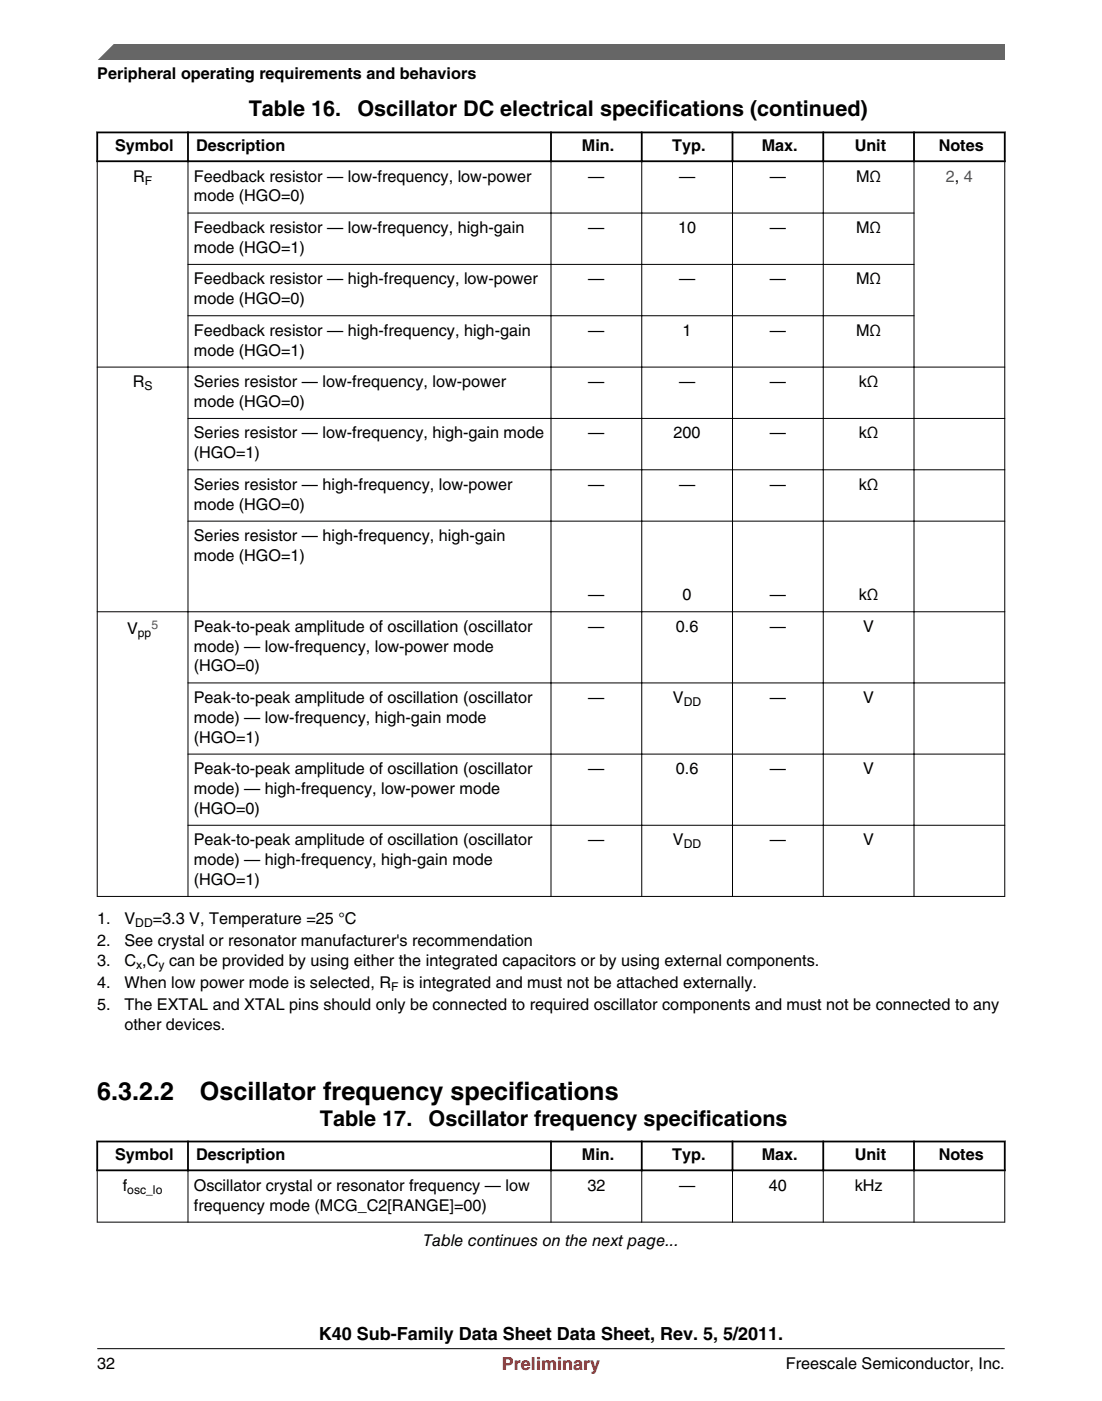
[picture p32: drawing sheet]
<svg xmlns="http://www.w3.org/2000/svg" width="216mm" height="274mm" viewBox="0 0 216 274" stroke-linecap="round" stroke-linejoin="round" font-family="sans-serif">
<defs><g id="words">
<g font-size="4.9">
<text x="19" y="215.4">6.3.2.2</text>
<text x="39.2" y="215.4">Oscillator frequency specifications</text>
</g>
<g font-size="4.2">
<text x="48.7" y="22.6">Table 16.</text>
<text x="70" y="22.6">Oscillator DC electrical specifications (continued)</text>
<text x="62.7" y="220.4">Table 17.</text>
<text x="84" y="220.4">Oscillator frequency specifications</text>
</g>
<text font-size="3.5" x="62.5" y="262.3">K40 Sub-Family Data Sheet Data Sheet, Rev. 5, 5/2011.</text>
<text font-size="3.5" fill="#f00" x="98.3" y="268.2">Preliminary</text>
<g font-size="3.2">
<text x="19" y="15.5">Peripheral operating requirements and behaviors</text>
<text x="22.6" y="29.6">Symbol</text>
<text x="38.4" y="29.6">Description</text>
<text x="114" y="29.6">Min.</text>
<text x="131.7" y="29.6">Typ.</text>
<text x="149.2" y="29.6">Max.</text>
<text x="167.4" y="29.6">Unit</text>
<text x="183.9" y="29.6">Notes</text>
<text x="26.1" y="35.6">R</text>
<text x="38" y="35.6">Feedback resistor — low-frequency, low-power</text>
<text x="115.3" y="35.6">—</text>
<text x="133" y="35.6">—</text>
<text x="150.8" y="35.6">—</text>
<text x="167.7" y="35.6">MΩ</text>
<text x="38" y="39.5">mode (HGO=0)</text>
<text x="38" y="45.6">Feedback resistor — low-frequency, high-gain</text>
<text x="115.3" y="45.6">—</text>
<text x="132.9" y="45.6">10</text>
<text x="150.8" y="45.6">—</text>
<text x="167.7" y="45.6">MΩ</text>
<text x="38" y="49.5">mode (HGO=1)</text>
<text x="38" y="55.7">Feedback resistor — high-frequency, low-power</text>
<text x="38" y="59.6">mode (HGO=0)</text>
<text x="115.3" y="55.7">—</text>
<text x="133" y="55.7">—</text>
<text x="150.8" y="55.7">—</text>
<text x="167.7" y="55.7">MΩ</text>
<text x="38" y="65.7">Feedback resistor — high-frequency, high-gain</text>
<text x="115.3" y="65.7">—</text>
<text x="133.7" y="65.7">1</text>
<text x="150.8" y="65.7">—</text>
<text x="167.7" y="65.7">MΩ</text>
<text x="38" y="69.6">mode (HGO=1)</text>
<text x="26" y="75.8">R</text>
<text x="38" y="75.8">Series resistor — low-frequency, low-power</text>
<text x="115.3" y="75.8">—</text>
<text x="133" y="75.8">—</text>
<text x="150.8" y="75.8">—</text>
<text x="168.2" y="75.8">kΩ</text>
<text x="38" y="79.7">mode (HGO=0)</text>
<text x="38" y="85.8">Series resistor — low-frequency, high-gain mode</text>
<text x="38" y="89.7">(HGO=1)</text>
<text x="115.3" y="85.8">—</text>
<text x="132" y="85.8">200</text>
<text x="150.8" y="85.8">—</text>
<text x="168.2" y="85.8">kΩ</text>
<text x="38" y="95.9">Series resistor — high-frequency, low-power</text>
<text x="115.3" y="95.9">—</text>
<text x="133" y="95.9">—</text>
<text x="150.8" y="95.9">—</text>
<text x="168.2" y="95.9">kΩ</text>
<text x="38" y="99.8">mode (HGO=0)</text>
<text x="38" y="106">Series resistor — high-frequency, high-gain</text>
<text x="38" y="109.8">mode (HGO=1)</text>
<text x="115.3" y="117.5">—</text>
<text x="133.7" y="117.5">0</text>
<text x="150.8" y="117.5">—</text>
<text x="168.2" y="117.5">kΩ</text>
<text x="24.9" y="124.2">V</text>
<text x="38" y="123.7">Peak-to-peak amplitude of oscillation (oscillator</text>
<text x="115.3" y="123.7">—</text>
<text x="132.4" y="123.7">0.6</text>
<text x="150.8" y="123.7">—</text>
<text x="169.1" y="123.7">V</text>
<text x="38" y="127.6">mode) — low-frequency, low-power mode</text>
<text x="38" y="131.5">(HGO=0)</text>
<text x="38" y="137.6">Peak-to-peak amplitude of oscillation (oscillator</text>
<text x="115.3" y="137.6">—</text>
<text x="131.8" y="137.6">V</text>
<text x="150.8" y="137.6">—</text>
<text x="169.1" y="137.6">V</text>
<text x="38" y="141.5">mode) — low-frequency, high-gain mode</text>
<text x="38" y="145.4">(HGO=1)</text>
<text x="38" y="151.6">Peak-to-peak amplitude of oscillation (oscillator</text>
<text x="38" y="155.4">mode) — high-frequency, low-power mode</text>
<text x="115.3" y="151.6">—</text>
<text x="132.4" y="151.6">0.6</text>
<text x="150.8" y="151.6">—</text>
<text x="169.1" y="151.6">V</text>
<text x="38" y="159.3">(HGO=0)</text>
<text x="38" y="165.5">Peak-to-peak amplitude of oscillation (oscillator</text>
<text x="115.3" y="165.5">—</text>
<text x="131.8" y="165.5">V</text>
<text x="150.8" y="165.5">—</text>
<text x="169.1" y="165.5">V</text>
<text x="38" y="169.4">mode) — high-frequency, high-gain mode</text>
<text x="38" y="173.3">(HGO=1)</text>
<text x="19" y="180.8">1.</text>
<text x="19" y="185.2">2.</text>
<text x="24.4" y="180.8">V</text>
<text x="24.4" y="185.2">See crystal or resonator manufacturer's recommendation</text>
<text x="29.9" y="180.8">=3.3 V, Temperature =25 °C</text>
<text x="19" y="189.1">3.</text>
<text x="24.4" y="189.1">C ,C can be provided by using either the integrated capacitors or by using external components.</text>
<text x="19" y="193.4">4.</text>
<text x="19.1" y="197.7">5.</text>
<text x="24.4" y="193.4">When low power mode is selected, R</text>
<text x="24.4" y="197.7">The EXTAL and XTAL pins should only be connected to required oscillator components and must not be connected to any</text>
<text x="79" y="193.4">is integrated and must not be attached externally.</text>
<text x="24.4" y="201.6">other devices.</text>
<text x="22.6" y="227.2">Symbol</text>
<text x="38.4" y="227.2">Description</text>
<text x="114" y="227.2">Min.</text>
<text x="131.7" y="227.2">Typ.</text>
<text x="149.2" y="227.2">Max.</text>
<text x="167.4" y="227.2">Unit</text>
<text x="183.9" y="227.2">Notes</text>
<text x="24.1" y="233.2">f</text>
<text x="38" y="233.2">Oscillator crystal or resonator frequency — low</text>
<text x="115.1" y="233.2">32</text>
<text x="133" y="233.2">—</text>
<text x="150.6" y="233.2">40</text>
<text x="167.4" y="233.2">kHz</text>
<text x="38" y="237">frequency mode (MCG_C2[RANGE]=00)</text>
<text x="82.9" y="243.9">Table continues on the next page...</text>
<text x="19.1" y="268">32</text>
<text x="154" y="268">Freescale Semiconductor, Inc.</text>
</g>
<text font-size="3.2" fill="#00f" x="185.3" y="35.6">2, 4</text>
<g font-size="2.4">
<text x="28.4" y="36.2">F</text>
<text x="28.3" y="76.4">S</text>
<text x="27" y="124.8">pp</text>
<text x="134" y="138.3">DD</text>
<text x="134" y="166.1">DD</text>
<text x="26.5" y="181.5">DD</text>
<text x="26.7" y="189.7">x</text>
<text x="31" y="189.7">y</text>
<text x="76.6" y="194">F</text>
<text x="24.9" y="233.8">osc_lo</text>
</g>
<text font-size="2.4" fill="#00f" x="29.7" y="123.1">5</text>
</g></defs>
<path d="M18.9 25.9h178.1M18.9 31.6h178.1M19 25.8v5.9M36.8 25.8v5.9M107.9 25.8v5.9M125.7 25.8v5.9M143.5 25.8v5.9M161.3 25.8v5.9M179.1 25.8v5.9M196.8 25.8v5.9" fill="none" stroke="#000" stroke-width=".35"/>
<g fill="none" stroke="#000" stroke-width=".2">
<path d="M19 31.7v143.9M36.8 31.4v144.2M107.9 31.4v144.2M125.7 31.4v144.2M143.5 31.4v144.2M161.3 31.4v144.2M179.1 31.4v144.2M196.8 31.7v143.9M36.7 41.7h142.5M36.7 51.8h142.5M19 71.9h177.9M36.7 61.8h142.5"/>
<path d="M36.7 81.9h160.2M36.7 92h160.2M19 119.8h177.9M36.7 102h160.2M36.7 133.7h160.2M36.7 147.7h160.2M19 175.5h177.9M36.7 161.6h160.2"/>
</g>
<g fill="#fff">
<path d="M19 216.8h177.8v28.2h-177.8z" fill-rule="evenodd"/>
<path d="M19.2 223.7h17.5v5.3h-17.5z" fill-rule="evenodd"/>
<path d="M37 223.7h70.8v5.3h-70.8z" fill-rule="evenodd"/>
<path d="M108.1 223.7h17.5v5.3h-17.5z" fill-rule="evenodd"/>
<path d="M125.9 223.7h17.4v5.3h-17.4z" fill-rule="evenodd"/>
<path d="M143.7 223.7h17.4v5.3h-17.4z" fill-rule="evenodd"/>
<path d="M161.5 223.7h17.4v5.3h-17.4z" fill-rule="evenodd"/>
<path d="M179.2 223.7h17.5v5.3h-17.5z" fill-rule="evenodd"/>
<path d="M19.1 229.3h17.6v9.9h-17.6z" fill-rule="evenodd"/>
<path d="M36.9 229.3h71v9.9h-71z" fill-rule="evenodd"/>
<path d="M108 229.3h17.6v9.9h-17.6z" fill-rule="evenodd"/>
<path d="M125.8 229.3h17.6v9.9h-17.6z" fill-rule="evenodd"/>
<path d="M143.6 229.3h17.6v9.9h-17.6z" fill-rule="evenodd"/>
<path d="M161.4 229.3h17.6v9.9h-17.6z" fill-rule="evenodd"/>
<path d="M179.2 229.3h17.6v9.9h-17.6z" fill-rule="evenodd"/>
</g>
<path d="M18.9 223.5h178.1M18.9 229.2h178.1M19 223.3v6M36.8 223.3v6M107.9 223.3v6M125.7 223.3v6M143.5 223.3v6M161.3 223.3v6M179.1 223.3v6M196.8 223.3v6" fill="none" stroke="#000" stroke-width=".35"/>
<path d="M19 239.3h177.9M19 229.3v10.1M36.8 228.9v10.5M107.9 228.9v10.5M125.7 228.9v10.5M143.5 228.9v10.5M161.3 228.9v10.5M179.1 228.9v10.5M196.8 229.3v10.1" fill="none" stroke="#000" stroke-width=".2"/>
<path d="M19 11.7l5.7-3.1 172.2 .1v3z" fill="#666"/>
<path d="M22.5 8.6l-3.1 3.1" fill="none" stroke="#666" stroke-width=".28"/>
<path d="M19 264.1h177.8" fill="none" stroke="#000" stroke-width=".2"/>
<use href="#words"/>
</svg>
